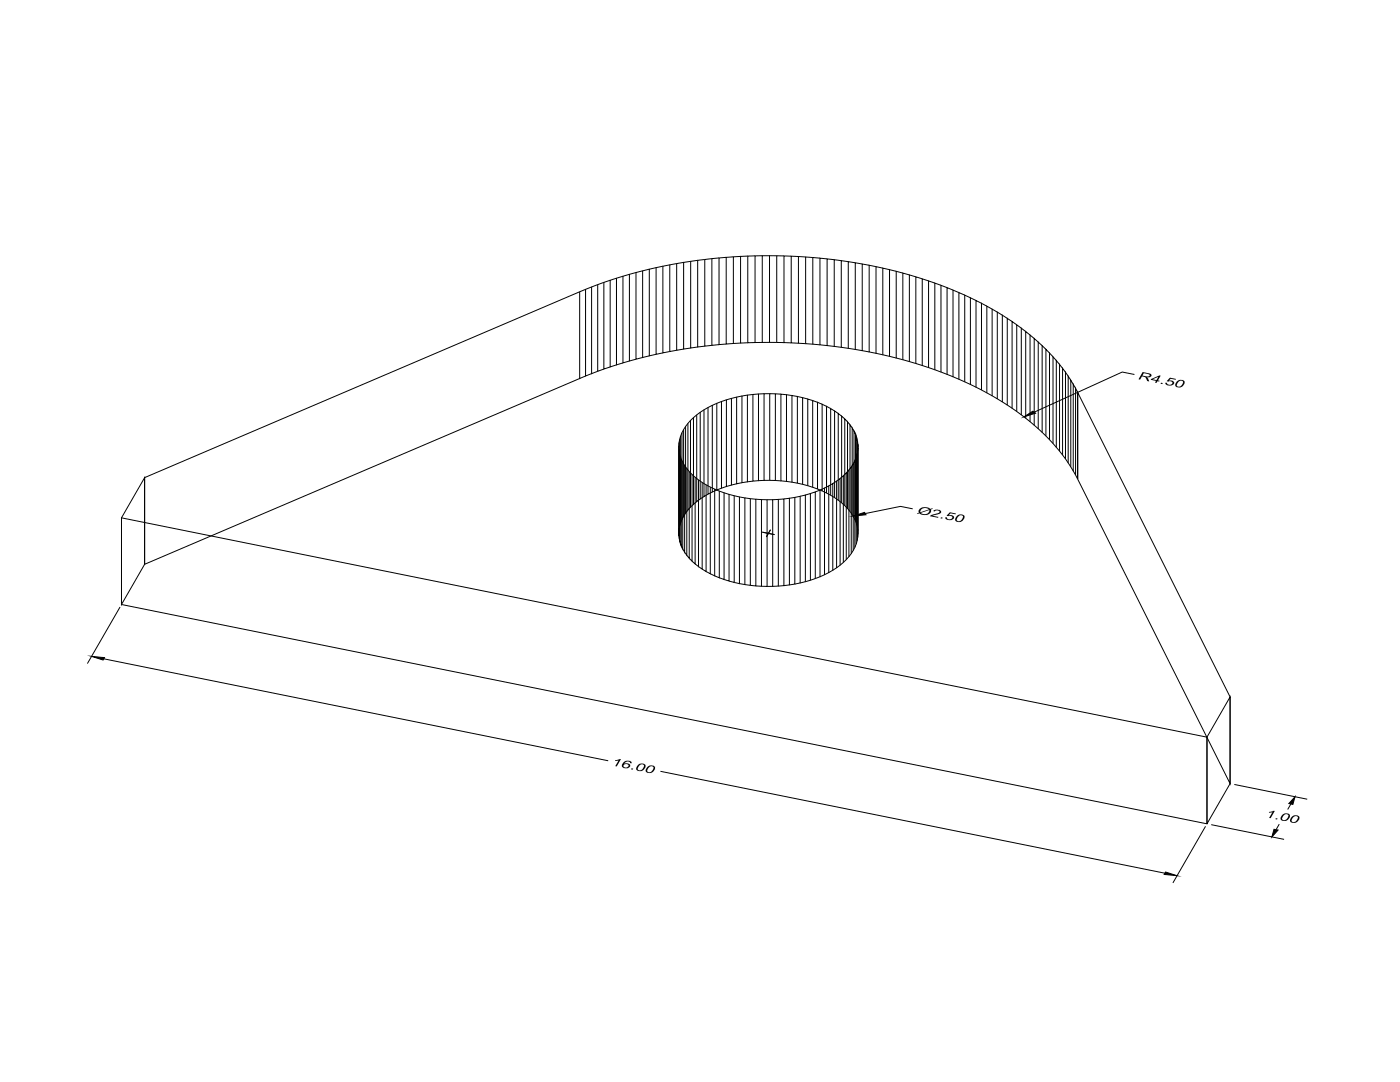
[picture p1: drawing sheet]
<svg xmlns="http://www.w3.org/2000/svg" width="279mm" height="216mm" viewBox="0 0 279 216" stroke-linecap="round" stroke-linejoin="round" font-family="sans-serif">
<defs><g id="words">
<g font-size="2.6">
<text x="226.9" y="75.6" transform="rotate(11 226.9 75.6)">R4.50</text>
<text x="182.8" y="102.4" transform="rotate(11 182.8 102.4)">Ø2.50</text>
<text x="121.8" y="152.7" transform="rotate(11 121.8 152.7)">16.00</text>
<text x="252.3" y="163" transform="rotate(11 252.3 163)">1.00</text>
</g>
</g></defs>
<!-- layer: 0 -->
<g fill="none" stroke="#000" stroke-width=".2">
<path d="M115.7 58.2l-86.8 37.1v17.3l86.8-37.1M116.9 57.7l-1.2 .5v17.3l1.2-.5M118.1 57.3l-1.2 .4v17.3l1.2-.4M119.3 56.8l-1.2 .5v17.3l1.2-.5M120.5 56.3l-1.2 .5v17.3l1.2-.5M121.8 55.9l-1.3 .4v17.3l1.3-.4M123 55.5l-1.2 .4v17.3l1.2-.4M124.3 55.1l-1.3 .4v17.3l1.3-.4M125.6 54.7l-1.3 .4v17.3l1.3-.4M126.9 54.4l-1.3 .3v17.3l1.3-.3M128.2 54l-1.3 .4v17.3l1.3-.4M129.6 53.7l-1.4 .3v17.3l1.4-.3"/>
<path d="M130.9 53.4l-1.3 .3v17.3l1.3-.3M132.3 53.1l-1.4 .3v17.3l1.4-.3M133.7 52.8l-1.4 .3v17.3l1.4-.3M135 52.6l-1.3 .2v17.3l1.3-.2M136.4 52.4l-1.4 .2v17.3l1.4-.2M137.8 52.1l-1.4 .3v17.3l1.4-.3M139.2 51.9l-1.4 .2v17.3l1.4-.2M140.7 51.8l-1.5 .1v17.3l1.5-.1M142.1 51.6l-1.4 .2v17.3l1.4-.2M143.5 51.5l-1.4 .1v17.3l1.4-.1M144.9 51.4l-1.4 .1v17.3l1.4-.2M146.4 51.2l-1.5 .2v17.2l1.5-.1"/>
<path d="M147.8 51.2h-1.4v17.3h1.4M149.2 51.1l-1.4 .1v17.3l1.4-.1M150.7 51.1h-1.5v17.3h1.5M152.1 51l-1.4 .1v17.3l1.4-.1M153.6 51h-1.5v17.3h1.5M155 51h-1.4v17.3h1.4M156.5 51.1l-1.5-.1v17.3l1.5 .1M157.9 51.1h-1.4v17.3h1.4M159.3 51.2l-1.4-.1v17.3l1.4 .1M160.8 51.3l-1.5-.1v17.3l1.5 .1M162.2 51.4l-1.4-.1v17.3l1.4 .1M163.6 51.5l-1.4-.1v17.3l1.4 .1"/>
<path d="M165.1 51.7l-1.5-.2v17.3l1.5 .2M166.5 51.8l-1.4-.1v17.3l1.4 .1M167.9 52l-1.4-.2v17.3l1.4 .2M169.3 52.2l-1.4-.2v17.3l1.4 .2M170.7 52.4l-1.4-.2v17.3l1.4 .2M172.1 52.7l-1.4-.3v17.3l1.4 .3M173.5 52.9l-1.4-.2v17.3l1.4 .2M174.8 53.2l-1.3-.3v17.3l1.3 .3M176.2 53.5l-1.4-.3v17.3l1.4 .3M177.5 53.8l-1.3-.3v17.3l1.3 .3M178.9 54.1l-1.4-.3v17.3l1.4 .3M180.2 54.5l-1.3-.4v17.3l1.3 .4"/>
<path d="M181.5 54.9l-1.3-.4v17.3l1.3 .4M182.8 55.2l-1.3-.3v17.3l1.3 .3M184.1 55.6l-1.3-.4v17.3l1.3 .4M185.3 56.1l-1.2-.5v17.3l1.2 .4M186.6 56.5l-1.3-.4v17.2l1.3 .5M187.8 56.9l-1.2-.4v17.3l1.2 .4M189 57.4l-1.2-.5v17.3l1.2 .5M190.2 57.9l-1.2-.5v17.3l1.2 .5M191.4 58.4l-1.2-.5v17.3l1.2 .5M192.5 58.9l-1.1-.5v17.3l1.1 .5M193.7 59.4l-1.2-.5v17.3l1.2 .5M194.8 60l-1.1-.6v17.3l1.1 .6"/>
<path d="M145 79.8l-1 .3v17.3l1-.3M146 79.5l-1 .3v17.3l1-.3M147 79.2l-1 .3v17.3l1-.3M148.1 79l-1.1 .2v17.3l1.1-.2M149.2 78.8l-1.1 .2v17.3l1.1-.2M150.3 78.7l-1.1 .1v17.3l1.1-.1M151.4 78.6l-1.1 .1v17.3l1.1-.1M152.5 78.6h-1.1v17.3h1.1M153.6 78.6h-1.1v17.3l1.1-.1M154.7 78.6h-1.1v17.2l1.1 .1M155.9 78.6h-1.2v17.3l1.2 .1M157 78.8l-1.1-.2v17.4l1.1 .1"/>
<path d="M158.1 78.9l-1.1-.1v17.3l1.1 .1M159.1 79.1l-1-.2v17.3l1 .2M160.2 79.3l-1.1-.2v17.3l1.1 .2M161.2 79.6l-1-.3v17.3l1 .3M162.2 79.9l-1-.3v17.3l1 .3M195.9 60.5l-1.1-.5v17.3l1.1 .5M196.9 61.1l-1-.6v17.3l1 .6M198 61.7l-1.1-.6v17.3l1.1 .6M199 62.3l-1-.6v17.3l1 .6M200 62.9l-1-.6v17.3l1 .6M201 63.5l-1-.6v17.3l1 .6M202 64.2l-1-.7v17.3l1 .7"/>
<path d="M202.9 64.8l-.9-.6v17.3l.9 .6M203.8 65.5l-.9-.7v17.3l.9 .7M204.7 66.2l-.9-.7v17.3l.9 .7M205.6 66.8l-.9-.6v17.3l.9 .6M206.4 67.5l-.8-.7v17.3l.8 .7M207.2 68.3l-.8-.8v17.3l.8 .7M208 69l-.8-.7v17.2l.8 .8M208.7 69.7l-.7-.7v17.3l.7 .7M209.5 70.4l-.8-.7v17.3l.8 .7M210.2 71.2l-.7-.8v17.3l.7 .8M210.8 71.9l-.6-.7v17.3l.6 .8M211.5 72.7l-.7-.8v17.4l.7 .7"/>
<path d="M212.1 73.5l-.6-.8v17.3l.6 .8M212.6 74.3l-.5-.8v17.3l.5 .8M213.2 75.1l-.6-.8v17.3l.6 .8M213.7 75.9l-.5-.8v17.3l.5 .8M214.2 76.7l-.5-.8v17.3l.5 .8M214.7 77.5l.4 .8v17.3l-.4-.8zM214.7 77.5l-.5-.8v17.3l.5 .8M215.1 78.3l30.4 60.8v17.3l-30.4-60.8zM226.4 74.7l-2.4-.5-17.6 8M28.9 95.3v17.3l-4.7 8v-17.3zM135.5 89v17.9v-.6M135.5 89.6l.1 18-.1-.7"/>
<path d="M135.5 88.3v18v-.7M135.6 90.3l.1 .7v17.3l-.1-.7M135.6 87.7l-.1 .6v17.3l.1-.7M135.7 91l.3 .6v17.3l-.3-.6M135.8 87l-.2 .7v17.2l.2-.6M136 91.6l.3 .7v17.3l-.3-.7M136.1 86.4l-.3 .6v17.3l.3-.7M136.3 92.3l.3 .6v17.3l-.3-.6M136.4 85.7l-.3 .7v17.2l.3-.6M136.6 92.9l.5 .6v17.3l-.5-.6M136.8 85.1l-.4 .6v17.3l.4-.6M137.1 93.5l.5 .6v17.3l-.5-.6"/>
<path d="M137.3 84.5l-.5 .6v17.3l.5-.6M137.6 94.1l.5 .6v17.3l-.5-.6M137.8 83.9l-.5 .6v17.3l.5-.6M138.1 94.7l.6 .5v17.3l-.6-.5M138.4 83.3l-.6 .6v17.3l.6-.6M138.7 95.2l.7 .6v17.3l-.7-.6M139 82.8l-.6 .5v17.3l.6-.5M139.4 95.8l.7 .5v17.3l-.7-.5M139.7 82.3l-.7 .5v17.3l.7-.5M140.1 96.3l.8 .4v17.3l-.8-.4M140.5 81.8l-.8 .5v17.3l.8-.5M140.9 96.7l.9 .5v17.3l-.9-.5"/>
<path d="M141.3 81.3l-.8 .5v17.3l.8-.5M141.8 97.2l.8 .4v17.3l-.8-.4M142.2 80.9l-.9 .4v17.3l.9-.4M142.6 97.6l1 .4v17.3l-1-.4M143.1 80.5l-.9 .4v17.3l.9-.4M143.6 98l.9 .3v17.3l-.9-.3M144 80.1l-.9 .4v17.3l.9-.4M144.5 98.3l1 .4v17.2l-1-.3M145.5 98.7l1 .2v17.3l-1-.3M146.5 98.9l1.1 .3v17.3l-1.1-.3M147.6 99.2l1.1 .1v17.3l-1.1-.1M148.7 99.3l1 .2v17.3l-1-.2"/>
<path d="M149.7 99.5l1.1 .1v17.3l-1.1-.1M150.8 99.6l1.2 .1v17.3l-1.2-.1M152 99.7h1.1v17.3h-1.1M153.1 99.7h1.1v17.3h-1.1M154.2 99.7h1.1v17.2l-1.1 .1M155.3 99.7l1.1-.1v17.3h-1.1M156.4 99.6l1.1-.2v17.3l-1.1 .2M157.5 99.4l1.1-.1v17.2l-1.1 .2M158.6 99.3l1.1-.3v17.3l-1.1 .2M159.7 99l1-.2v17.3l-1 .2M160.7 98.8l1-.3v17.3l-1 .3M161.7 98.5l1-.3v17.2l-1 .4"/>
<path d="M162.7 98.2l1-.4v17.3l-1 .3M163.2 80.3l-1-.4v17.3l1 .4M163.7 97.8l.8-.4v17.3l-.8 .4M164.1 80.7l-.9-.4v17.3l.9 .4M164.5 97.4l.9-.4v17.3l-.9 .4M165 81.1l-.9-.4v17.3l.9 .4M165.4 97l.8-.5v17.3l-.8 .5M165.8 81.5l-.8-.4v17.3l.8 .4M166.2 96.5l.8-.5v17.3l-.8 .5M166.6 82l-.8-.5v17.3l.8 .5M167 96l.7-.5v17.3l-.7 .5M167.3 82.5l-.7-.5v17.3l.7 .5"/>
<path d="M167.7 95.5l.6-.6v17.3l-.6 .6M168 83l-.7-.5v17.3l.7 .5M168.3 94.9l.6-.5v17.3l-.6 .5M168.6 83.6l-.6-.6v17.3l.6 .6M168.9 94.4l.5-.6v17.3l-.5 .6M169.1 84.2l-.5-.6v17.3l.5 .6M169.4 93.8l.5-.6v17.3l-.5 .6M169.6 84.8l-.5-.6v17.3l.5 .6M169.9 93.2l.4-.6v17.2l-.4 .7M170.1 85.4l-.5-.6v17.3l.5 .6M170.3 92.6l.3-.7v17.3l-.3 .6M170.4 86l-.3-.6v17.3l.3 .6"/>
<path d="M170.6 91.9l.3-.6v17.3l-.3 .6M170.7 86.6l-.3-.6v17.3l.3 .7M170.9 91.3l.2-.7v17.3l-.2 .7M171 87.3l-.3-.7v17.4l.3 .6M171.1 90.6l.1-.6v17.2l-.1 .7M171.1 88l-.1-.7v17.3l.1 .7M171.2 90v-.7v17.9M171.2 88.6l-.1-.6 .1 17.9M171.2 89.3v-.7v18M24.2 103.3l216.7 43.8v17.3l-216.7-43.8zM152.1 106.2l2.5 .5M153.8 105.7l-.9 1.4"/>
<path d="M182.1 101.5l-2.4-.5-7 1.5M20.7 131.5l100.7 20.3M24 121.1l-6.6 11.3M245.5 139.1v17.3l-4.6 8v-17.3zM131.8 153.9l100.7 20.3M246.3 156.5l14.6 3M240.6 164.9l-6.5 11.3M241.7 164.6l14.6 2.9M255.3 164.4l-.6 1.2"/>
</g>
<path d="M204.4 83.2l1.7-1.2 .6 .4zM170.3 103l2.3-.8 .2 .5zM18.3 131l2.5 .2-.2 .5zM232.6 174l2.3 .7-2.6-.2zM254.3 165.5l.8 .1-1.3 1.4zM258.4 159l-.4 1.5-.8-.2z" fill="#000" stroke="#000" stroke-width=".2"/>
<g fill="#000">
<path d="M234.9 76.1l.4-.2 .5-.1 .5 .2 .1 .4-.4 .7-.8 .2-.5-.1-.2-.3zM235.2 76.1l-.4 .8 .5 .3 .5-.3 .3-.7-.4-.3z"/>
<path d="M190.9 103l.5-.3h.5l.5 .2 .1 .3-.5 .8-.8 .2-.6-.4zM191.4 102.9l-.5 .7 .1 .3 .3 .1 .5-.1 .4-.7-.3-.4z"/>
<path d="M129.2 153l.5-.2h.5l.5 .2v.4l-.5 .7-.8 .1-.3-.1-.2-.3zM129.6 153l-.4 .7v.3l.3 .1 .5-.2 .4-.6v-.3l-.3-.1z"/>
<path d="M257.8 163l.5-.3h.5l.4 .2 .1 .4-.5 .7-.8 .2-.4-.2-.1-.2zM258.2 163l-.4 .8 .4 .2 .5-.2 .3-.7-.3-.3z"/>
</g>
<use href="#words"/>
</svg>
